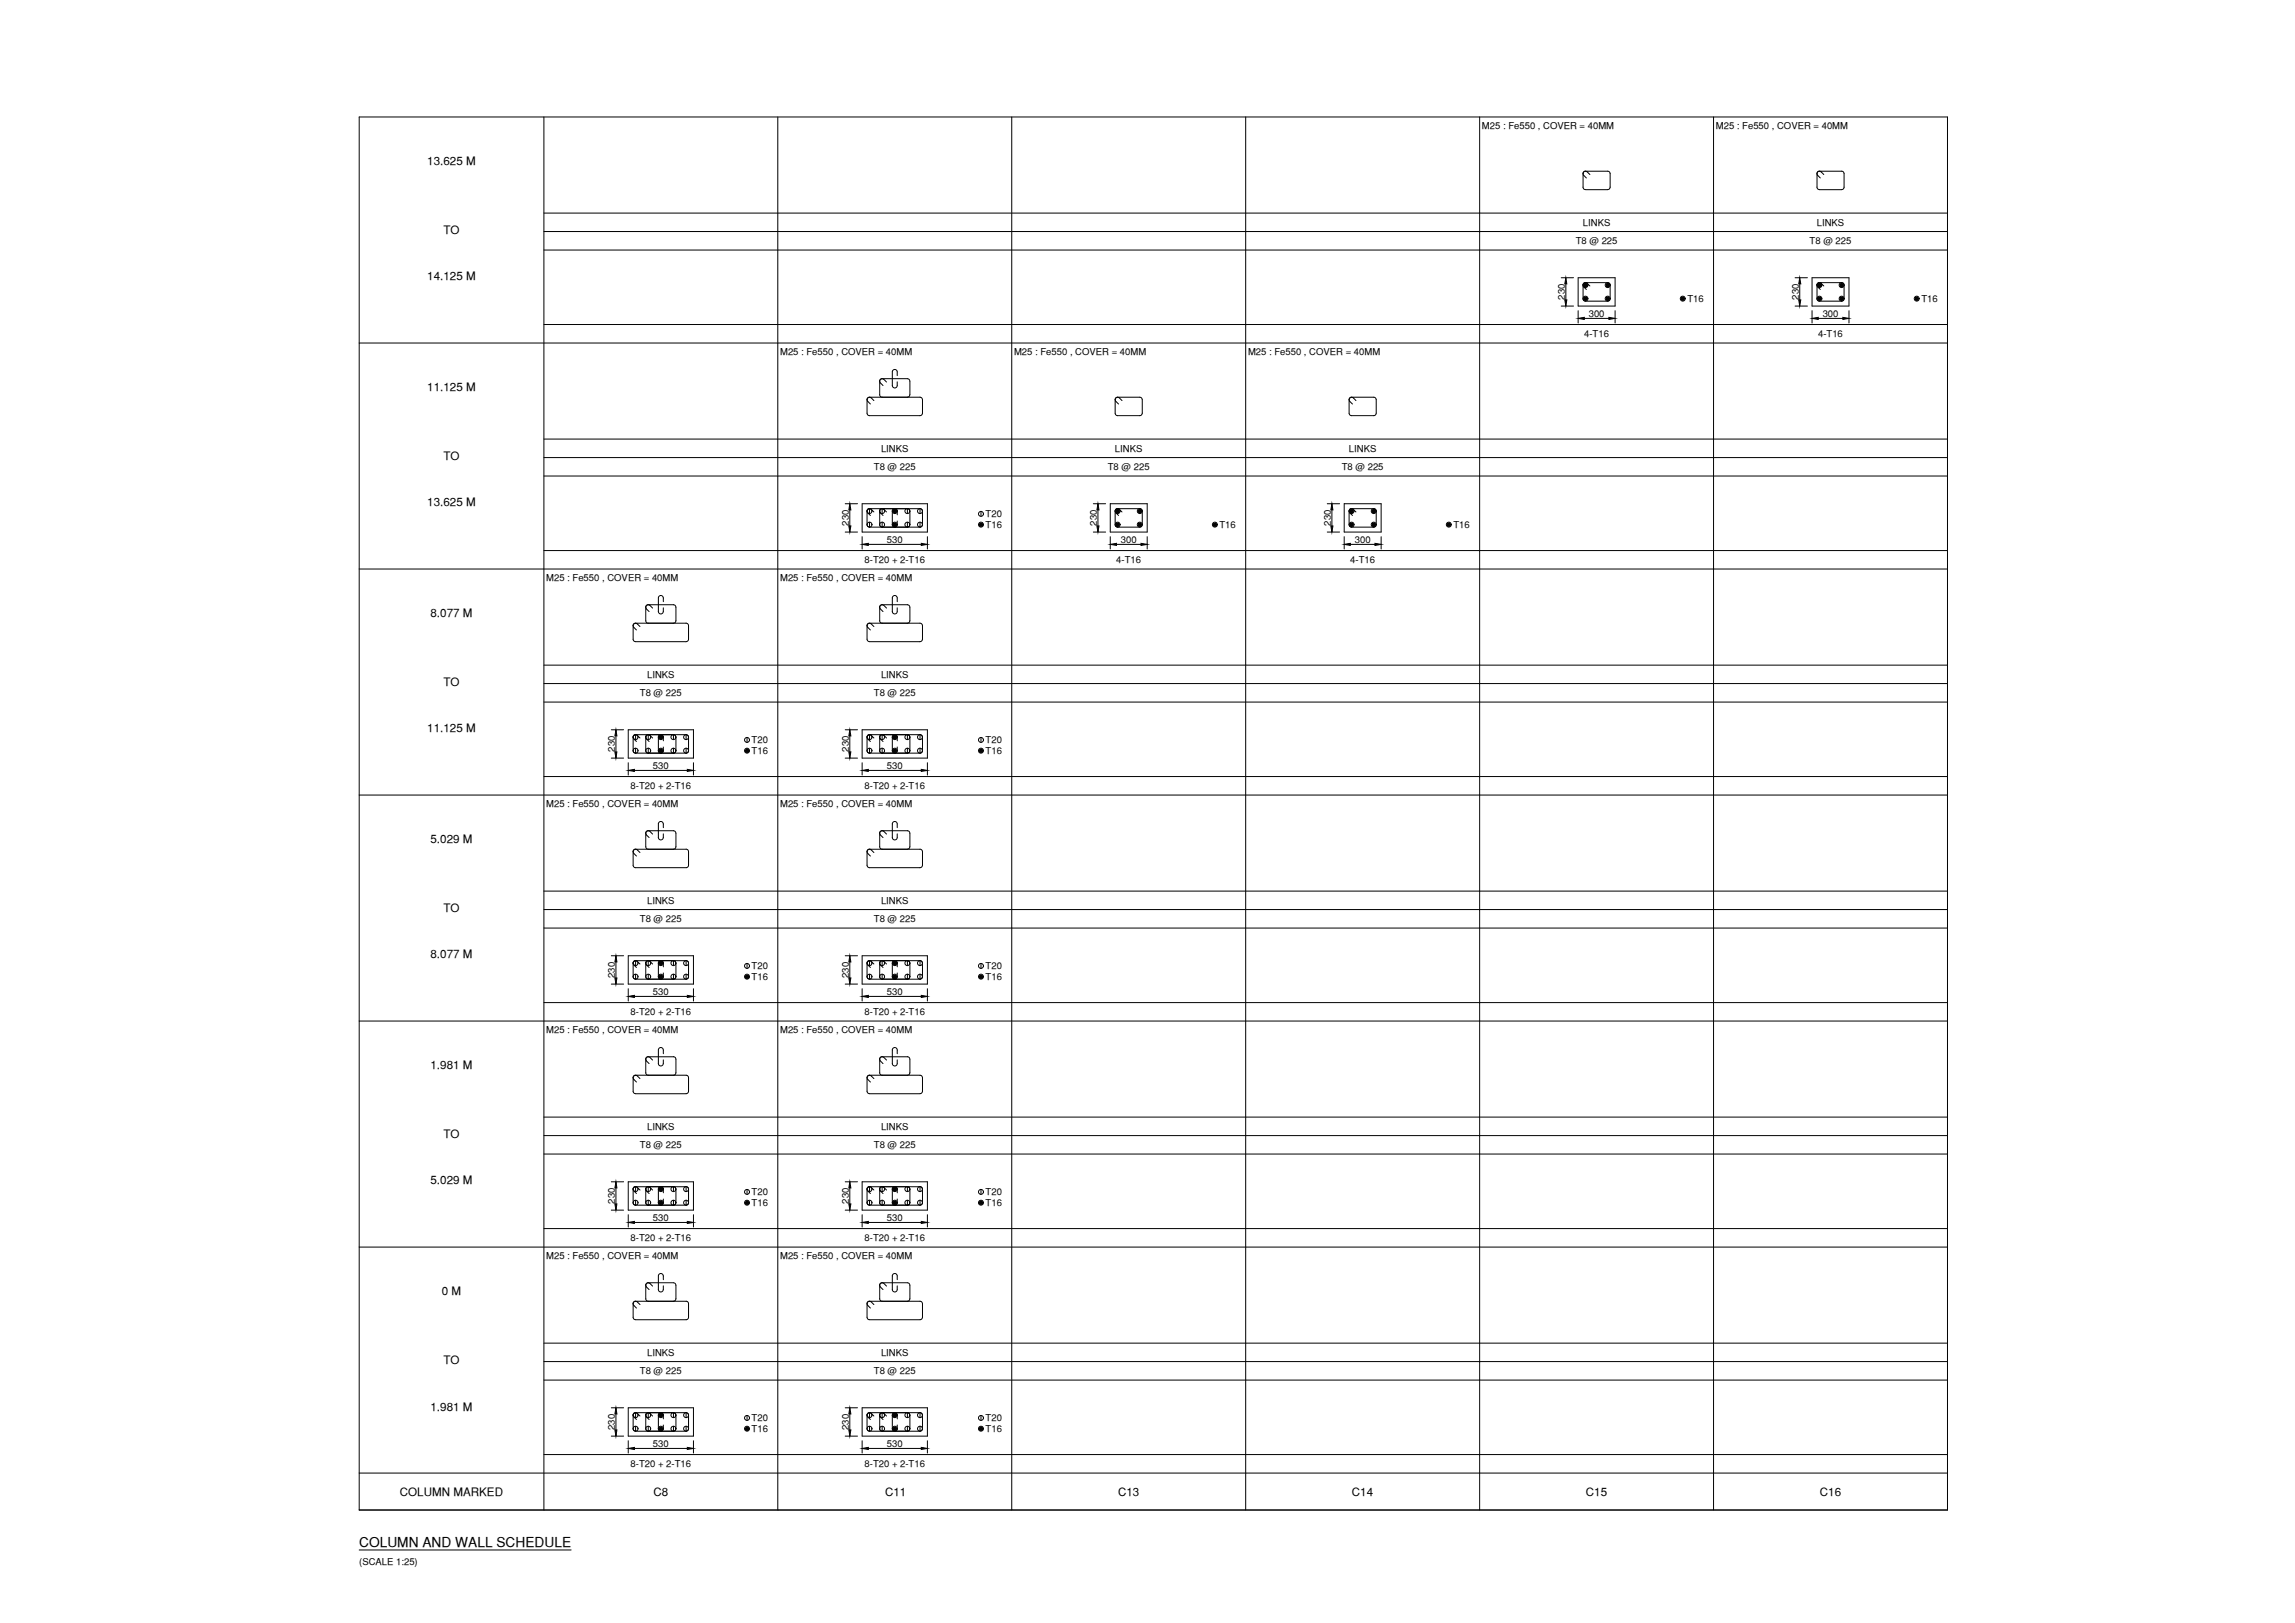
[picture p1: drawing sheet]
<svg xmlns="http://www.w3.org/2000/svg" width="420mm" height="297mm" viewBox="0 0 420 297" stroke-linecap="round" stroke-linejoin="round" font-family="sans-serif">
<defs><g id="words">
<text font-size="2.5" x="65.8" y="283.1">COLUMN AND WALL SCHEDULE</text>
<g font-size="2.1">
<text x="78.2" y="30.2">13.625 M</text>
<text x="81.2" y="42.9">TO</text>
<text x="78.2" y="51.3">14.125 M</text>
<text x="78.2" y="71.6">11.125 M</text>
<text x="81.2" y="84.2">TO</text>
<text x="78.2" y="92.7">13.625 M</text>
<text x="78.8" y="112.9">8.077 M</text>
<text x="81.2" y="125.6">TO</text>
<text x="78.2" y="134">11.125 M</text>
<text x="78.8" y="154.3">5.029 M</text>
<text x="81.2" y="167">TO</text>
<text x="78.8" y="175.4">8.077 M</text>
<text x="78.8" y="195.6">1.981 M</text>
<text x="81.2" y="208.3">TO</text>
<text x="78.8" y="216.8">5.029 M</text>
<text x="80.9" y="237">0 M</text>
<text x="81.2" y="249.7">TO</text>
<text x="78.8" y="258.1">1.981 M</text>
<text x="73.2" y="273.8">COLUMN MARKED</text>
<text x="119.6" y="273.9">C8</text>
<text x="162" y="273.9">C11</text>
<text x="204.7" y="273.9">C13</text>
<text x="247.5" y="273.9">C14</text>
<text x="290.3" y="273.9">C15</text>
<text x="333.2" y="273.9">C16</text>
</g>
<g font-size="1.7">
<text x="271.3" y="23.7">M25 : Fe550 , COVER = 40MM</text>
<text x="314.1" y="23.7">M25 : Fe550 , COVER = 40MM</text>
<text x="289.8" y="41.3">LINKS</text>
<text x="332.6" y="41.3">LINKS</text>
<text x="288.5" y="44.7">T8 @ 225</text>
<text x="331.3" y="44.7">T8 @ 225</text>
<text x="286.5" y="54.9" transform="rotate(-90 286.5 54.9)">230</text>
<text x="290.9" y="58.1">300</text>
<text x="308.9" y="55.3">T16</text>
<text x="329.3" y="54.9" transform="rotate(-90 329.3 54.9)">230</text>
<text x="333.7" y="58.1">300</text>
<text x="351.8" y="55.3">T16</text>
<text x="142.8" y="65">M25 : Fe550 , COVER = 40MM</text>
<text x="185.6" y="65">M25 : Fe550 , COVER = 40MM</text>
<text x="228.5" y="65">M25 : Fe550 , COVER = 40MM</text>
<text x="290" y="61.7">4-T16</text>
<text x="332.9" y="61.7">4-T16</text>
<text x="161.3" y="82.7">LINKS</text>
<text x="204.1" y="82.7">LINKS</text>
<text x="247" y="82.7">LINKS</text>
<text x="160" y="86.1">T8 @ 225</text>
<text x="202.8" y="86.1">T8 @ 225</text>
<text x="245.6" y="86.1">T8 @ 225</text>
<text x="180.4" y="94.7">T20</text>
<text x="155.4" y="96.2" transform="rotate(-90 155.4 96.2)">230</text>
<text x="162.4" y="99.5">530</text>
<text x="180.4" y="96.7">T16</text>
<text x="200.8" y="96.2" transform="rotate(-90 200.8 96.2)">230</text>
<text x="205.2" y="99.5">300</text>
<text x="223.3" y="96.7">T16</text>
<text x="243.7" y="96.2" transform="rotate(-90 243.7 96.2)">230</text>
<text x="248" y="99.5">300</text>
<text x="266.1" y="96.7">T16</text>
<text x="100" y="106.4">M25 : Fe550 , COVER = 40MM</text>
<text x="142.8" y="106.4">M25 : Fe550 , COVER = 40MM</text>
<text x="158.3" y="103.1">8-T20 + 2-T16</text>
<text x="204.4" y="103.1">4-T16</text>
<text x="247.2" y="103.1">4-T16</text>
<text x="118.5" y="124">LINKS</text>
<text x="161.3" y="124">LINKS</text>
<text x="117.2" y="127.4">T8 @ 225</text>
<text x="160" y="127.4">T8 @ 225</text>
<text x="112.6" y="137.6" transform="rotate(-90 112.6 137.6)">230</text>
<text x="137.6" y="136">T20</text>
<text x="155.4" y="137.6" transform="rotate(-90 155.4 137.6)">230</text>
<text x="180.4" y="136">T20</text>
<text x="119.5" y="140.8">530</text>
<text x="137.6" y="138">T16</text>
<text x="162.4" y="140.8">530</text>
<text x="180.4" y="138">T16</text>
<text x="100" y="147.8">M25 : Fe550 , COVER = 40MM</text>
<text x="115.5" y="144.5">8-T20 + 2-T16</text>
<text x="142.8" y="147.8">M25 : Fe550 , COVER = 40MM</text>
<text x="158.3" y="144.5">8-T20 + 2-T16</text>
<text x="118.5" y="165.4">LINKS</text>
<text x="161.3" y="165.4">LINKS</text>
<text x="117.2" y="168.8">T8 @ 225</text>
<text x="160" y="168.8">T8 @ 225</text>
<text x="112.6" y="179" transform="rotate(-90 112.6 179)">230</text>
<text x="137.6" y="179.4">T16</text>
<text x="137.6" y="177.4">T20</text>
<text x="155.4" y="179" transform="rotate(-90 155.4 179)">230</text>
<text x="180.4" y="179.4">T16</text>
<text x="180.4" y="177.4">T20</text>
<text x="115.5" y="185.8">8-T20 + 2-T16</text>
<text x="119.5" y="182.2">530</text>
<text x="158.3" y="185.8">8-T20 + 2-T16</text>
<text x="162.4" y="182.2">530</text>
<text x="100" y="189.1">M25 : Fe550 , COVER = 40MM</text>
<text x="142.8" y="189.1">M25 : Fe550 , COVER = 40MM</text>
<text x="118.5" y="206.8">LINKS</text>
<text x="161.3" y="206.8">LINKS</text>
<text x="117.2" y="210.2">T8 @ 225</text>
<text x="160" y="210.2">T8 @ 225</text>
<text x="112.6" y="220.3" transform="rotate(-90 112.6 220.3)">230</text>
<text x="137.6" y="220.8">T16</text>
<text x="137.6" y="218.8">T20</text>
<text x="155.4" y="220.3" transform="rotate(-90 155.4 220.3)">230</text>
<text x="180.4" y="220.8">T16</text>
<text x="180.4" y="218.8">T20</text>
<text x="115.5" y="227.2">8-T20 + 2-T16</text>
<text x="119.5" y="223.5">530</text>
<text x="158.3" y="227.2">8-T20 + 2-T16</text>
<text x="162.4" y="223.5">530</text>
<text x="100" y="230.5">M25 : Fe550 , COVER = 40MM</text>
<text x="142.8" y="230.5">M25 : Fe550 , COVER = 40MM</text>
<text x="117.2" y="251.5">T8 @ 225</text>
<text x="118.5" y="248.1">LINKS</text>
<text x="160" y="251.5">T8 @ 225</text>
<text x="161.3" y="248.1">LINKS</text>
<text x="112.6" y="261.7" transform="rotate(-90 112.6 261.7)">230</text>
<text x="137.6" y="262.1">T16</text>
<text x="137.6" y="260.1">T20</text>
<text x="155.4" y="261.7" transform="rotate(-90 155.4 261.7)">230</text>
<text x="180.4" y="262.1">T16</text>
<text x="180.4" y="260.1">T20</text>
<text x="115.5" y="268.5">8-T20 + 2-T16</text>
<text x="119.5" y="264.9">530</text>
<text x="158.3" y="268.5">8-T20 + 2-T16</text>
<text x="162.4" y="264.9">530</text>
<text x="65.8" y="286.5">(SCALE 1:25)</text>
</g>
</g></defs>
<!-- layer: Schedule Border -->
<path d="M65.8 21.4h290.7v255h-290.7zM99.6 21.4v255M65.8 62.8h290.7M65.8 104.1h290.7M65.8 145.5h290.7M65.8 186.9h290.7M65.8 228.2h290.7M65.8 269.6h290.7" fill="none" stroke="#000" stroke-width=".18"/>
<!-- layer: Schedule Line -->
<g fill="none" stroke="#000" stroke-width=".18">
<path d="M99.6 39h256.9M142.4 21.4v255M185.2 21.4v255M228.1 21.4v255M270.9 21.4v255M313.7 21.4v255M99.6 59.4h256.9M99.6 45.8h256.9M99.6 42.4h256.9M99.6 87.1h256.9M99.6 83.7h256.9M99.6 80.4h256.9"/>
<path d="M99.6 100.8h256.9M99.6 128.5h256.9M99.6 125.1h256.9M99.6 121.7h256.9M99.6 142.1h256.9M99.6 169.9h256.9M99.6 166.5h256.9M99.6 163.1h256.9M99.6 183.5h256.9M99.6 211.2h256.9M99.6 207.8h256.9M99.6 204.4h256.9"/>
<path d="M99.6 224.9h256.9M99.6 252.6h256.9M99.6 249.2h256.9M99.6 245.8h256.9M99.6 266.2h256.9"/>
</g>
<!-- layer: Labels -->
<path d="M65.8 283.7h38.8" fill="none" stroke="#000" stroke-width=".18"/>
<!-- layer: Concrete Line -->
<g fill="none" stroke="#000" stroke-width=".18">
<path d="M288.9 50.8h6.8v5.2h-6.8zM331.7 50.8h6.8v5.2h-6.8zM157.8 92.2h12v5.2h-12zM203.3 92.2h6.7v5.2h-6.7zM246.1 92.2h6.8v5.2h-6.8zM115 133.6h12v5.1h-12zM157.8 133.6h12v5.1h-12zM115 174.9h12v5.2h-12zM157.8 174.9h12v5.2h-12zM115 216.3h12v5.2h-12zM157.8 216.3h12v5.2h-12zM115 257.7h12v5.1h-12z"/>
<path d="M157.8 257.7h12v5.1h-12z"/>
</g>
<!-- layer: Dim -->
<g fill="none" stroke="#000" stroke-width=".18">
<path d="M285.8 56h2.3M285.8 50.8h2.3M286.7 52v2.9M288.9 56.9v2.2M290 58.3h4.6M295.7 56.9v2.2M328.6 56h2.3M328.6 50.8h2.3M329.5 52v2.9M331.7 56.9v2.2M332.9 58.3h4.5M338.5 56.9v2.2"/>
<path d="M154.7 97.4h2.3M154.7 92.2h2.3M155.6 93.3v3M157.8 98.2v2.3M159 99.6h9.7M169.8 98.2v2.3M200.2 97.4h2.2M200.2 92.2h2.2M201 93.3v3M203.3 98.2v2.3M204.4 99.6h4.5M210 98.2v2.3"/>
<path d="M243 97.4h2.2M243 92.2h2.2M243.8 93.3v3M246.1 98.2v2.3M247.2 99.6h4.5M252.9 98.2v2.3M111.9 138.7h2.3M111.9 133.6h2.3M112.8 134.7v2.9M115 139.6v2.2M127 139.6v2.2M154.7 138.7h2.3"/>
<path d="M154.7 133.6h2.3M155.6 134.7v2.9M157.8 139.6v2.2M169.8 139.6v2.2M116.1 141h9.7M159 141h9.7M111.9 174.9h2.3M112.8 176.1v2.9M154.7 174.9h2.3M155.6 176.1v2.9M111.9 180.1h2.3M115 181v2.2"/>
<path d="M116.1 182.4h9.7M127 181v2.2M154.7 180.1h2.3M157.8 181v2.2M159 182.4h9.7M169.8 181v2.2M111.9 216.3h2.3M112.8 217.4v2.9M154.7 216.3h2.3M155.6 217.4v2.9M111.9 221.5h2.3M115 222.3v2.3"/>
<path d="M116.1 223.7h9.7M127 222.3v2.3M154.7 221.5h2.3M157.8 222.3v2.3M159 223.7h9.7M169.8 222.3v2.3M111.9 257.7h2.3M112.8 258.8v2.9M154.7 257.7h2.3M155.6 258.8v2.9M111.9 262.8h2.3M115 263.7v2.2"/>
<path d="M116.1 265.1h9.7M127 263.7v2.2M154.7 262.8h2.3M157.8 263.7v2.2M159 265.1h9.7M169.8 263.7v2.2"/>
</g>
<g fill="#000" stroke="#000" stroke-width=".18">
<path d="M286.5 54.9h.3l-.1 1.1zM286.7 50.8l.1 1.2h-.3zM288.9 58.3l1.1-.2v.4zM294.6 58.1l1.1 .2-1.1 .2zM329.3 54.9h.4l-.2 1.1zM329.5 50.8l.2 1.2h-.4zM331.7 58.3l1.2-.2v.4zM337.4 58.1l1.1 .2-1.1 .2zM155.4 96.3h.4l-.2 1.1zM155.6 92.2l.2 1.1h-.4zM157.8 99.6l1.2-.2v.4zM168.7 99.4l1.1 .2-1.1 .2z"/>
<path d="M200.8 96.3h.4l-.2 1.1zM201 92.2l.2 1.1h-.4zM203.3 99.6l1.1-.2v.4zM208.9 99.4l1.1 .2-1.1 .2zM243.6 96.3h.4l-.2 1.1zM243.8 92.2l.2 1.1h-.4zM246.1 99.6l1.1-.2v.4zM251.7 99.4l1.2 .2-1.2 .2zM112.6 137.6h.3l-.1 1.1zM112.8 133.6l.1 1.1h-.3zM155.4 137.6h.4l-.2 1.1zM155.6 133.6l.2 1.1h-.4z"/>
<path d="M115 141l1.1-.2v.4zM125.8 140.8l1.2 .2-1.2 .2zM157.8 141l1.2-.2v.4zM168.7 140.8l1.1 .2-1.1 .2zM112.6 179h.3l-.1 1.1zM112.8 174.9l.1 1.2h-.3zM155.4 179h.4l-.2 1.1zM155.6 174.9l.2 1.2h-.4zM115 182.4l1.1-.2v.4zM125.8 182.2l1.2 .2-1.2 .2zM157.8 182.4l1.2-.2v.4zM168.7 182.2l1.1 .2-1.1 .2z"/>
<path d="M112.8 216.3l.1 1.1h-.3zM155.6 216.3l.2 1.1h-.4zM112.6 220.3h.3l-.1 1.2zM115 223.7l1.1-.2v.4zM125.8 223.5l1.2 .2-1.2 .2zM155.4 220.3h.4l-.2 1.2zM157.8 223.7l1.2-.2v.4zM168.7 223.5l1.1 .2-1.1 .2zM112.8 257.7l.1 1.1h-.3zM155.6 257.7l.2 1.1h-.4zM112.6 261.7h.3l-.1 1.1zM115 265.1l1.1-.2v.4z"/>
<path d="M125.8 264.9l1.2 .2-1.2 .2zM155.4 261.7h.4l-.2 1.1zM157.8 265.1l1.2-.2v.4zM168.7 264.9l1.1 .2-1.1 .2z"/>
</g>
<!-- layer: Reinforcement -->
<g fill="none" stroke="#000" stroke-width=".18">
<path d="M159.2 93.1v.9M159.2 95.6v.9M161.5 93.1v.9M161.5 95.6v.9M166.1 93.1v.9M166.1 95.6v.9M168.4 93.1v.9M168.4 95.6v.9M179.6 93.6v.9M116.4 134.5v.9M116.4 136.9v.9M118.7 134.5v.9"/>
<path d="M118.7 136.9v.9M123.3 134.5v.9M123.3 136.9v.9M125.6 134.5v.9M125.6 136.9v.9M136.8 135v.9M159.2 134.5v.9M159.2 136.9v.9M161.5 134.5v.9M161.5 136.9v.9M166.1 134.5v.9M166.1 136.9v.9"/>
<path d="M168.4 134.5v.9M168.4 136.9v.9M179.6 135v.9M116.4 175.8v.9M116.4 178.3v.9M118.7 175.8v.9M118.7 178.3v.9M123.3 175.8v.9M123.3 178.3v.9M125.6 175.8v.9M125.6 178.3v.9M136.8 176.3v.9"/>
<path d="M159.2 175.8v.9M159.2 178.3v.9M161.5 175.8v.9M161.5 178.3v.9M166.1 175.8v.9M166.1 178.3v.9M168.4 175.8v.9M168.4 178.3v.9M179.6 176.3v.9M116.4 217.2v.9M116.4 219.7v.9M118.7 217.2v.9"/>
<path d="M118.7 219.7v.9M123.3 217.2v.9M123.3 219.7v.9M125.6 217.2v.9M125.6 219.7v.9M136.8 217.7v.9M159.2 217.2v.9M159.2 219.7v.9M161.5 217.2v.9M161.5 219.7v.9M166.1 217.2v.9M166.1 219.7v.9"/>
<path d="M168.4 217.2v.9M168.4 219.7v.9M179.6 217.7v.9M116.4 258.6v.9M118.7 258.6v.9M123.3 258.6v.9M125.6 258.6v.9M136.8 259.1v.9M159.2 258.6v.9M161.5 258.6v.9M166.1 258.6v.9M168.4 258.6v.9"/>
<path d="M179.6 259.1v.9M116.4 261v.9M118.7 261v.9M123.3 261v.9M125.6 261v.9M159.2 261v.9M161.5 261v.9M166.1 261v.9M168.4 261v.9"/>
<circle cx="290.3" cy="52.2" r=".45"/>
<circle cx="290.3" cy="54.7" r=".45"/>
<circle cx="294.3" cy="54.7" r=".45"/>
<circle cx="294.3" cy="52.2" r=".45"/>
<circle cx="308.1" cy="54.7" r=".45"/>
<circle cx="333.1" cy="52.2" r=".45"/>
<circle cx="333.1" cy="54.7" r=".45"/>
<circle cx="337.2" cy="54.7" r=".45"/>
<circle cx="337.2" cy="52.2" r=".45"/>
<circle cx="350.9" cy="54.7" r=".45"/>
<circle cx="159.2" cy="93.5" r=".45"/>
<circle cx="159.2" cy="96" r=".45"/>
<circle cx="161.5" cy="96" r=".45"/>
<circle cx="161.5" cy="93.5" r=".45"/>
<circle cx="163.8" cy="96" r=".45"/>
<circle cx="163.8" cy="93.5" r=".45"/>
<circle cx="166.1" cy="96" r=".45"/>
<circle cx="166.1" cy="93.5" r=".45"/>
<circle cx="168.4" cy="96" r=".45"/>
<circle cx="168.4" cy="93.5" r=".45"/>
<circle cx="179.6" cy="96" r=".45"/>
<circle cx="179.6" cy="94" r=".45"/>
<circle cx="204.6" cy="93.5" r=".45"/>
<circle cx="204.6" cy="96" r=".45"/>
<circle cx="208.7" cy="93.5" r=".45"/>
<circle cx="208.7" cy="96" r=".45"/>
<circle cx="222.4" cy="96" r=".45"/>
<circle cx="247.4" cy="93.5" r=".45"/>
<circle cx="247.4" cy="96" r=".45"/>
<circle cx="251.5" cy="96" r=".45"/>
<circle cx="251.5" cy="93.5" r=".45"/>
<circle cx="265.2" cy="96" r=".45"/>
<circle cx="116.4" cy="137.4" r=".45"/>
<circle cx="116.4" cy="134.9" r=".45"/>
<circle cx="118.7" cy="137.4" r=".45"/>
<circle cx="118.7" cy="134.9" r=".45"/>
<circle cx="121" cy="137.4" r=".45"/>
<circle cx="121" cy="134.9" r=".45"/>
<circle cx="123.3" cy="134.9" r=".45"/>
<circle cx="123.3" cy="137.4" r=".45"/>
<circle cx="125.6" cy="137.4" r=".45"/>
<circle cx="125.6" cy="134.9" r=".45"/>
<circle cx="136.8" cy="137.4" r=".45"/>
<circle cx="136.8" cy="135.4" r=".45"/>
<circle cx="159.2" cy="137.4" r=".45"/>
<circle cx="159.2" cy="134.9" r=".45"/>
<circle cx="161.5" cy="137.4" r=".45"/>
<circle cx="161.5" cy="134.9" r=".45"/>
<circle cx="163.8" cy="134.9" r=".45"/>
<circle cx="163.8" cy="137.4" r=".45"/>
<circle cx="166.1" cy="134.9" r=".45"/>
<circle cx="166.1" cy="137.4" r=".45"/>
<circle cx="168.4" cy="134.9" r=".45"/>
<circle cx="168.4" cy="137.4" r=".45"/>
<circle cx="179.6" cy="135.4" r=".45"/>
<circle cx="179.6" cy="137.4" r=".45"/>
<circle cx="116.4" cy="178.7" r=".45"/>
<circle cx="116.4" cy="176.3" r=".45"/>
<circle cx="118.7" cy="176.3" r=".45"/>
<circle cx="118.7" cy="178.7" r=".45"/>
<circle cx="121" cy="176.3" r=".45"/>
<circle cx="121" cy="178.7" r=".45"/>
<circle cx="123.3" cy="176.3" r=".45"/>
<circle cx="123.3" cy="178.7" r=".45"/>
<circle cx="125.6" cy="176.3" r=".45"/>
<circle cx="125.6" cy="178.7" r=".45"/>
<circle cx="136.8" cy="176.8" r=".45"/>
<circle cx="136.8" cy="178.7" r=".45"/>
<circle cx="159.2" cy="176.3" r=".45"/>
<circle cx="159.2" cy="178.7" r=".45"/>
<circle cx="161.5" cy="176.3" r=".45"/>
<circle cx="161.5" cy="178.7" r=".45"/>
<circle cx="163.8" cy="176.3" r=".45"/>
<circle cx="163.8" cy="178.7" r=".45"/>
<circle cx="166.1" cy="178.7" r=".45"/>
<circle cx="166.1" cy="176.3" r=".45"/>
<circle cx="168.4" cy="176.3" r=".45"/>
<circle cx="168.4" cy="178.7" r=".45"/>
<circle cx="179.6" cy="178.7" r=".45"/>
<circle cx="179.6" cy="176.8" r=".45"/>
<circle cx="116.4" cy="217.6" r=".45"/>
<circle cx="118.7" cy="217.6" r=".45"/>
<circle cx="121" cy="217.6" r=".45"/>
<circle cx="123.3" cy="217.6" r=".45"/>
<circle cx="125.6" cy="217.6" r=".45"/>
<circle cx="136.8" cy="218.1" r=".45"/>
<circle cx="159.2" cy="217.6" r=".45"/>
<circle cx="161.5" cy="217.6" r=".45"/>
<circle cx="163.8" cy="217.6" r=".45"/>
<circle cx="166.1" cy="217.6" r=".45"/>
<circle cx="168.4" cy="217.6" r=".45"/>
<circle cx="179.6" cy="218.1" r=".45"/>
<circle cx="116.4" cy="220.1" r=".45"/>
<circle cx="118.7" cy="220.1" r=".45"/>
<circle cx="121" cy="220.1" r=".45"/>
<circle cx="123.3" cy="220.1" r=".45"/>
<circle cx="125.6" cy="220.1" r=".45"/>
<circle cx="136.8" cy="220.1" r=".45"/>
<circle cx="159.2" cy="220.1" r=".45"/>
<circle cx="161.5" cy="220.1" r=".45"/>
<circle cx="163.8" cy="220.1" r=".45"/>
<circle cx="166.1" cy="220.1" r=".45"/>
<circle cx="168.4" cy="220.1" r=".45"/>
<circle cx="179.6" cy="220.1" r=".45"/>
<circle cx="116.4" cy="259" r=".45"/>
<circle cx="118.7" cy="259" r=".45"/>
<circle cx="121" cy="259" r=".45"/>
<circle cx="123.3" cy="259" r=".45"/>
<circle cx="125.6" cy="259" r=".45"/>
<circle cx="136.8" cy="259.5" r=".45"/>
<circle cx="159.2" cy="259" r=".45"/>
<circle cx="161.5" cy="259" r=".45"/>
<circle cx="163.8" cy="259" r=".45"/>
<circle cx="166.1" cy="259" r=".45"/>
<circle cx="168.4" cy="259" r=".45"/>
<circle cx="179.6" cy="259.5" r=".45"/>
<circle cx="116.4" cy="261.5" r=".45"/>
<circle cx="118.7" cy="261.5" r=".45"/>
<circle cx="121" cy="261.5" r=".45"/>
<circle cx="123.3" cy="261.5" r=".45"/>
<circle cx="125.6" cy="261.5" r=".45"/>
<circle cx="136.8" cy="261.5" r=".45"/>
<circle cx="159.2" cy="261.5" r=".45"/>
<circle cx="161.5" cy="261.5" r=".45"/>
<circle cx="163.8" cy="261.5" r=".45"/>
<circle cx="166.1" cy="261.5" r=".45"/>
<circle cx="168.4" cy="261.5" r=".45"/>
<circle cx="179.6" cy="261.5" r=".45"/>
</g>
<g fill="#000" stroke="#000" stroke-width=".18">
<path d="M290.3 52.2h.2zM290.3 54.7h.2zM294.3 52.2h.3zM294.3 54.7h.3zM308.1 54.7h.2zM333.1 52.2l.2 .1zM333.1 54.7h.2zM337.2 52.2h.2zM337.2 54.7h.2zM350.9 54.7h.2zM163.8 93.5h.2zM163.8 96h.2v.1z"/>
<path d="M179.6 96h.2v.1zM204.6 93.5h.2zM204.6 96h.2v.1zM208.7 93.5l.2 .1zM208.7 96l.2 .1zM222.4 96h.2v.1zM247.4 93.5h.3zM247.4 96h.3l-.1 .1zM251.5 93.5l.2 .1zM251.5 96l.2 .1zM265.2 96l.3 .1zM121 134.9l.2 .1z"/>
<path d="M121 137.4l.2 .1zM136.8 137.4l.2 .1zM163.8 134.9h.2zM163.8 137.4h.2zM179.6 137.4h.2zM121 176.3l.2 .1zM121 178.8h.2zM136.8 178.8h.2zM163.8 176.3h.2zM163.8 178.8h.2zM179.6 178.8h.2zM121 217.6l.2 .1z"/>
<path d="M163.8 217.6h.2v.1zM121 220.1l.2 .1zM136.8 220.1l.2 .1zM163.8 220.1h.2zM179.6 220.1h.2zM121 259l.2 .1zM163.8 259h.2zM121 261.5l.2 .1zM136.8 261.5l.2 .1zM163.8 261.5h.2zM179.6 261.5h.2z"/>
<path d="M290.1 52.3l.2-.1zM290.1 52.3l.2-.1zM290.3 52.2v.2z"/>
<path d="M290.1 54.7h.2zM290.1 54.8l.2-.1zM290.3 54.7l-.1 .2z"/>
<path d="M290.1 52l.2 .2zM290.1 52.1l.2 .1zM290 52.2h.3z"/>
<path d="M290.1 54.5l.2 .2zM290.1 54.6l.2 .1zM290 54.7h.3z"/>
<path d="M290.3 52.2v.2h.1zM290.3 52.2l.1 .1zM290.3 52.2l.2 .1z"/>
<path d="M290.3 54.7l.1 .2zM290.3 54.7l.1 .2zM290.3 54.7h.2z"/>
<path d="M290.3 52v.2l.1-.2zM290.2 52l.1 .2zM290.1 52l.2 .2z"/>
<path d="M290.3 54.4v.3l.1-.2zM290.2 54.5l.1 .2zM290.1 54.5l.2 .2z"/>
<path d="M290.3 52.2h.2zM290.3 52.2l.2-.1zM290.4 52l-.1 .2z"/>
<path d="M290.3 54.7h.2zM290.3 54.7l.2-.1zM290.4 54.5l-.1 .2z"/>
<path d="M294.1 52.3l.2-.1zM294.2 52.3l.1-.1zM294.3 52.2v.2z"/>
<path d="M294.1 54.7h.2zM294.2 54.8l.1-.1zM294.3 54.7l-.1 .2z"/>
<path d="M294.2 52l.1 .2zM294.1 52.1l.2 .1zM294.1 52.2h.2z"/>
<path d="M294.2 54.5l.1 .2zM294.1 54.6l.2 .1zM294.1 54.7h.2z"/>
<path d="M294.3 52.2v.2zM294.3 52.2l.2 .1zM294.3 52.2l.2 .1z"/>
<path d="M294.3 54.7l.1 .2zM294.3 54.7l.1 .2zM294.3 54.7l.2 .1z"/>
<path d="M294.3 52v.2zM294.2 52l.1 .2zM294.2 52l.1 .2z"/>
<path d="M294.3 54.4v.3zM294.2 54.5l.1 .2zM294.2 54.5l.1 .2z"/>
<path d="M294.3 52.2h.3zM294.3 52.2l.2-.2zM294.4 52l-.1 .2z"/>
<path d="M294.3 54.7h.3zM294.3 54.7l.2-.2zM294.4 54.5l-.1 .2z"/>
<path d="M307.9 54.7h.2zM307.9 54.8l.2-.1zM308.1 54.7l-.1 .2z"/>
<path d="M307.9 54.5l.2 .2zM307.9 54.6l.2 .1zM307.9 54.7h.2z"/>
<path d="M308.1 54.7l.1 .2zM308.1 54.7l.1 .2zM308.1 54.7h.2z"/>
<path d="M308.1 54.4v.3zM308 54.5l.1 .2zM307.9 54.5l.2 .2z"/>
<path d="M308.1 54.7l.2-.1zM308.1 54.7l.2-.1zM308.2 54.5l-.1 .2z"/>
<path d="M332.9 52.3l.2-.1zM332.9 52.3l.2-.1zM333.1 52.2v.2z"/>
<path d="M332.9 54.7h.2zM332.9 54.8l.2-.1zM333.1 54.7l-.1 .2z"/>
<path d="M332.9 52l.2 .2zM332.9 52.1l.2 .1zM332.9 52.2h.2z"/>
<path d="M332.9 54.5l.2 .2zM332.9 54.6l.2 .1zM332.9 54.7h.2z"/>
<path d="M333.1 52.2v.2zM333.1 52.2l.2 .1zM333.1 52.2l.2 .1z"/>
<path d="M333.1 54.7l.1 .2zM333.1 54.7l.1 .2zM333.1 54.7h.2z"/>
<path d="M333.1 52v.2zM333 52l.1 .2zM332.9 52l.2 .2z"/>
<path d="M333.1 54.4v.3zM333 54.5l.1 .2zM332.9 54.5l.2 .2z"/>
<path d="M333.1 52.2l.2-.1zM333.1 52.2l.2-.1zM333.2 52l-.1 .2z"/>
<path d="M333.1 54.7l.2-.1zM333.1 54.7l.2-.1zM333.2 54.5l-.1 .2z"/>
<path d="M336.9 52.3l.3-.1zM337 52.3l.2-.1zM337.2 52.2l-.1 .2h.1z"/>
<path d="M336.9 54.7h.3zM337 54.8l.2-.1zM337.2 54.7l-.1 .2z"/>
<path d="M337 52l.2 .2zM336.9 52.1l.3 .1zM336.9 52.2h.3z"/>
<path d="M337 54.5l.2 .2zM336.9 54.6l.3 .1zM336.9 54.7h.3z"/>
<path d="M337.2 52.2v.2zM337.2 52.2l.1 .1zM337.2 52.2l.1 .1z"/>
<path d="M337.2 54.7v.2zM337.2 54.7v.2zM337.2 54.7l.1 .1z"/>
<path d="M337.2 52v.2zM337.1 52h.1v.2zM337 52l.2 .2z"/>
<path d="M337.2 54.4v.3zM337.1 54.5l.1 .2zM337 54.5l.2 .2z"/>
<path d="M337.2 52.2h.2zM337.2 52.2l.1-.2zM337.2 52v.2z"/>
<path d="M337.2 54.7h.2zM337.2 54.7l.1-.2zM337.2 54.5v.2z"/>
<path d="M350.7 54.7h.2zM350.7 54.8l.2-.1zM350.9 54.7l-.1 .2z"/>
<path d="M350.7 54.5l.2 .2zM350.7 54.6l.2 .1zM350.7 54.7h.2z"/>
<path d="M350.9 54.7l.1 .2zM350.9 54.7l.1 .2zM350.9 54.7l.2 .1z"/>
<path d="M350.9 54.4v.3zM350.8 54.5l.1 .2zM350.7 54.5l.2 .2z"/>
<path d="M350.9 54.7h.2zM350.9 54.7l.2-.2zM351 54.5l-.1 .2z"/>
<path d="M163.6 93.6l.2-.1zM163.7 93.7l.1-.2zM163.8 93.5l-.1 .3z"/>
<path d="M163.6 96.1l.2-.1zM163.8 96l-.1 .2zM163.8 96v.3z"/>
<path d="M163.7 93.4l.1 .1zM163.6 93.5h.2zM163.6 93.5h.2z"/>
<path d="M163.7 95.9l.1 .1zM163.6 95.9l.2 .1zM163.6 96v.1l.2-.1z"/>
<path d="M163.8 93.5l.1 .3zM163.8 93.5l.1 .3zM163.8 93.5l.2 .2z"/>
<path d="M163.8 96v.3zM163.8 96l.2 .2zM163.8 96l.2 .2z"/>
<path d="M163.8 93.3v.2zM163.7 93.3l.1 .2zM163.7 93.4l.1 .1z"/>
<path d="M163.8 95.8v.2zM163.7 95.8l.1 .2zM163.7 95.9l.1 .1z"/>
<path d="M163.8 93.5h.2zM163.8 93.5l.2-.1zM163.9 93.3l-.1 .2z"/>
<path d="M163.8 96h.2zM163.8 96l.2-.1zM163.9 95.8l-.1 .2z"/>
<path d="M179.4 96.1l.2-.1zM179.6 96l-.1 .2zM179.6 96l-.1 .2 .1 .1z"/>
<path d="M179.4 95.9l.2 .1zM179.4 95.9l.2 .1zM179.4 96v.1l.2-.1z"/>
<path d="M179.6 96v.3zM179.6 96l.2 .2zM179.6 96l.2 .2z"/>
<path d="M179.6 95.8v.2zM179.5 95.8h.1v.2zM179.4 95.9l.2 .1z"/>
<path d="M179.6 96h.2zM179.6 96l.2-.1zM179.7 95.8l-.1 .2z"/>
<path d="M204.4 93.6l.2-.1zM204.5 93.7l.1-.2zM204.6 93.5l-.1 .3z"/>
<path d="M204.4 96.1l.2-.1zM204.6 96l-.1 .2zM204.6 96v.3z"/>
<path d="M204.5 93.4l.1 .1zM204.4 93.5h.2zM204.4 93.5h.2z"/>
<path d="M204.5 95.9l.1 .1zM204.4 95.9l.2 .1zM204.4 96v.1l.2-.1z"/>
<path d="M204.6 93.5l.1 .3zM204.6 93.5l.1 .3zM204.6 93.5l.2 .2z"/>
<path d="M204.6 96v.3zM204.6 96l.2 .2zM204.6 96l.2 .2z"/>
<path d="M204.6 93.3v.2zM204.5 93.3l.1 .2zM204.5 93.4l.1 .1z"/>
<path d="M204.6 95.8v.2zM204.5 95.8l.1 .2zM204.5 95.9l.1 .1z"/>
<path d="M204.6 93.5h.2zM204.6 93.5l.2-.1zM204.7 93.3l-.1 .2z"/>
<path d="M204.6 96h.2zM204.6 96l.2-.1zM204.7 95.8l-.1 .2z"/>
<path d="M208.5 93.6l.2-.1zM208.5 93.7l.2-.2zM208.7 93.5l-.1 .3z"/>
<path d="M208.5 96.1l.2-.1zM208.7 96l-.2 .2zM208.7 96v.3z"/>
<path d="M208.5 93.4l.2 .1zM208.5 93.5h.2zM208.4 93.5h.3z"/>
<path d="M208.5 95.9l.2 .1zM208.5 95.9l.2 .1zM208.4 96l.1 .1 .2-.1z"/>
<path d="M208.7 93.5l.1 .3zM208.7 93.5l.1 .3zM208.7 93.5l.2 .1z"/>
<path d="M208.7 96v.3zM208.7 96l.1 .2zM208.7 96l.2 .1z"/>
<path d="M208.7 93.3v.2zM208.6 93.3l.1 .2zM208.5 93.4l.2 .1z"/>
<path d="M208.7 95.8v.2zM208.6 95.8l.1 .2zM208.5 95.9l.2 .1z"/>
<path d="M208.7 93.5h.2zM208.7 93.5h.2zM208.8 93.3l-.1 .2z"/>
<path d="M208.7 96l.2-.1zM208.7 96l.2-.1zM208.8 95.8l-.1 .2z"/>
<path d="M222.2 96.1l.2-.1zM222.4 96l-.1 .2zM222.4 96v.3z"/>
<path d="M222.3 95.9l.1 .1zM222.2 95.9l.2 .1zM222.2 96v.1l.2-.1z"/>
<path d="M222.4 96v.3l.1-.1zM222.4 96l.1 .2zM222.4 96l.2 .2z"/>
<path d="M222.4 95.8v.2l.1-.2zM222.3 95.8l.1 .2zM222.3 95.9l.1 .1z"/>
<path d="M222.4 96h.2zM222.4 96l.2-.1zM222.5 95.8l-.1 .2z"/>
<path d="M247.2 93.6l.2-.1zM247.3 93.7l.1-.2zM247.4 93.5v.3z"/>
<path d="M247.2 96.1l.2-.1zM247.4 96v.2zM247.4 96v.2v.1z"/>
<path d="M247.3 93.4l.1 .1zM247.2 93.5h.2zM247.2 93.5h.2z"/>
<path d="M247.3 95.9l.1 .1zM247.2 95.9l.2 .1zM247.2 96v.1l.2-.1z"/>
<path d="M247.4 93.5l.1 .3zM247.4 93.5l.1 .3zM247.4 93.5l.2 .2z"/>
<path d="M247.4 96v.3zM247.4 96l.2 .2zM247.4 96l.2 .2z"/>
<path d="M247.4 93.3v.2zM247.4 93.3v.2zM247.3 93.4l.1 .1z"/>
<path d="M247.4 95.8v.2zM247.4 95.8v.2zM247.3 95.9l.1 .1z"/>
<path d="M247.4 93.5h.3zM247.4 93.5l.2-.1zM247.5 93.3l-.1 .2z"/>
<path d="M247.4 96h.3zM247.4 96l.2-.1zM247.5 95.8l-.1 .2z"/>
<path d="M251.3 93.6l.2-.1zM251.3 93.7l.2-.2zM251.5 93.5l-.1 .3z"/>
<path d="M251.3 96.1l.2-.1zM251.5 96l-.2 .2zM251.5 96v.3z"/>
<path d="M251.3 93.4l.2 .1zM251.3 93.5h.2zM251.3 93.5h.2z"/>
<path d="M251.3 95.9l.2 .1zM251.3 95.9l.2 .1zM251.3 96v.1l.2-.1z"/>
<path d="M251.5 93.5l.1 .3zM251.5 93.5l.1 .3zM251.5 93.5l.2 .1z"/>
<path d="M251.5 96v.3zM251.5 96l.2 .2zM251.5 96l.2 .2z"/>
<path d="M251.5 93.3v.2zM251.4 93.3l.1 .2zM251.3 93.4l.2 .1z"/>
<path d="M251.5 95.8v.2zM251.4 95.8l.1 .2zM251.3 95.9l.2 .1z"/>
<path d="M251.5 93.5h.2zM251.5 93.5h.2zM251.6 93.3l-.1 .2z"/>
<path d="M251.5 96l.2-.1zM251.5 96l.2-.1zM251.6 95.8l-.1 .2z"/>
<path d="M265 96.1l.2-.1zM265.2 96l-.1 .2zM265.2 96v.3z"/>
<path d="M265.1 95.9l.1 .1zM265 95.9l.2 .1zM265 96v.1l.2-.1z"/>
<path d="M265.2 96v.3zM265.2 96l.2 .2zM265.2 96l.3 .1z"/>
<path d="M265.2 95.8v.2zM265.2 95.8v.2zM265.1 95.9l.1 .1z"/>
<path d="M265.2 96l.3-.1zM265.2 96l.3-.1zM265.3 95.8l-.1 .2z"/>
<path d="M120.8 135l.2-.1zM120.8 135.1l.2-.2zM121 134.9v.2z"/>
<path d="M120.8 137.5l.2-.1zM120.8 137.6l.2-.2zM121 137.4l-.1 .2z"/>
<path d="M120.8 134.8l.2 .1zM120.8 134.8l.2 .1zM120.8 134.9h.2z"/>
<path d="M120.8 137.2l.2 .2zM120.8 137.3l.2 .1zM120.8 137.4h.2z"/>
<path d="M121 134.9v.2zM121 134.9l.1 .2zM121 134.9l.2 .1z"/>
<path d="M121 137.4l.1 .2zM121 137.4l.1 .2zM121 137.4l.2 .1z"/>
<path d="M121 134.7v.2zM120.9 134.7l.1 .2zM120.8 134.8l.2 .1z"/>
<path d="M121 137.2v.2zM120.9 137.2l.1 .2zM120.8 137.2l.2 .2z"/>
<path d="M121 134.9l.2-.1zM121 134.9l.2-.1zM121.1 134.7l-.1 .2z"/>
<path d="M121 137.4l.2-.1zM121 137.4l.2-.1zM121.1 137.2l-.1 .2z"/>
<path d="M136.6 137.5l.2-.1zM136.6 137.6l.2-.2zM136.8 137.4l-.1 .2z"/>
<path d="M136.6 137.2l.2 .2zM136.6 137.3l.2 .1zM136.5 137.4h.3z"/>
<path d="M136.8 137.4v.2zM136.8 137.4v.2zM136.8 137.4l.2 .1z"/>
<path d="M136.8 137.2v.2zM136.7 137.2l.1 .2zM136.6 137.2l.2 .2z"/>
<path d="M136.8 137.4l.2-.1zM136.8 137.4l.2-.1zM136.8 137.2v.2z"/>
<path d="M163.6 135l.2-.1zM163.7 135.1l.1-.2zM163.8 134.9v.2z"/>
<path d="M163.6 137.5l.2-.1zM163.7 137.6l.1-.2zM163.8 137.4l-.1 .2z"/>
<path d="M163.7 134.8l.1 .1zM163.6 134.8l.2 .1h-.2zM163.6 134.9h.2z"/>
<path d="M163.7 137.2l.1 .2zM163.6 137.3l.2 .1zM163.6 137.4h.2z"/>
<path d="M163.8 134.9v.2zM163.8 134.9l.2 .2zM163.8 134.9l.2 .2z"/>
<path d="M163.8 137.4l.1 .2zM163.8 137.4l.1 .2zM163.8 137.4l.2 .2z"/>
<path d="M163.8 134.7v.2zM163.7 134.7l.1 .2zM163.7 134.8l.1 .1z"/>
<path d="M163.8 137.2v.2zM163.7 137.2l.1 .2zM163.7 137.2l.1 .2z"/>
<path d="M163.8 134.9h.2v-.1zM163.8 134.9l.2-.1zM163.9 134.7l-.1 .2z"/>
<path d="M163.8 137.4h.2zM163.8 137.4l.2-.2zM163.9 137.2l-.1 .2z"/>
<path d="M179.4 137.5l.2-.1zM179.4 137.6l.2-.2zM179.6 137.4l-.1 .2z"/>
<path d="M179.4 137.2l.2 .2zM179.4 137.3l.2 .1zM179.4 137.4h.2z"/>
<path d="M179.6 137.4l.1 .2zM179.6 137.4l.1 .2zM179.6 137.4l.2 .2z"/>
<path d="M179.6 137.2v.2zM179.5 137.2l.1 .2zM179.4 137.2l.2 .2z"/>
<path d="M179.6 137.4h.2zM179.6 137.4l.2-.2zM179.7 137.2l-.1 .2z"/>
<path d="M120.8 176.4l.2-.1zM120.8 176.4l.2-.1zM121 176.3l-.1 .2z"/>
<path d="M120.8 178.8h.2zM120.8 178.9l.2-.1zM121 178.8v.2z"/>
<path d="M120.8 176.1l.2 .2zM120.8 176.2l.2 .1zM120.8 176.3h.2z"/>
<path d="M120.8 178.6l.2 .2zM120.8 178.7l.2 .1zM120.8 178.8h.2z"/>
<path d="M121 176.3l.1 .2zM121 176.3l.1 .2zM121 176.3l.2 .1z"/>
<path d="M121 178.8v.2zM121 178.8l.1 .2zM121 178.8h.2z"/>
<path d="M121 176.1v.2zM120.9 176.1l.1 .2zM120.8 176.1l.2 .2z"/>
<path d="M121 178.5v.3zM120.9 178.6l.1 .2zM120.8 178.6l.2 .2z"/>
<path d="M121 176.3l.2-.1zM121 176.3l.2-.1zM121.1 176.1l-.1 .2z"/>
<path d="M121 178.8l.2-.1zM121 178.8l.2-.1zM121.1 178.6l-.1 .2z"/>
<path d="M136.6 178.8h.2zM136.6 178.9l.2-.1zM136.8 178.8v.2z"/>
<path d="M136.6 178.6l.2 .2zM136.6 178.7l.2 .1zM136.5 178.8h.3z"/>
<path d="M136.8 178.8v.2zM136.8 178.8v.2zM136.8 178.8h.2z"/>
<path d="M136.8 178.5v.3zM136.7 178.6l.1 .2zM136.6 178.6l.2 .2z"/>
<path d="M136.8 178.8l.2-.1zM136.8 178.8l.2-.1zM136.8 178.6v.2z"/>
<path d="M163.6 176.4l.2-.1zM163.7 176.4l.1-.1zM163.8 176.3l-.1 .2z"/>
<path d="M163.6 178.8h.2zM163.7 178.9l.1-.1zM163.8 178.8v.2z"/>
<path d="M163.7 176.1l.1 .2zM163.6 176.2l.2 .1zM163.6 176.3h.2z"/>
<path d="M163.7 178.6l.1 .2zM163.6 178.7l.2 .1zM163.6 178.8h.2z"/>
<path d="M163.8 176.3l.1 .2zM163.8 176.3l.1 .2zM163.8 176.3l.2 .1z"/>
<path d="M163.8 178.8v.2zM163.8 178.8l.1 .2zM163.8 178.8l.2 .1z"/>
<path d="M163.8 176.1v.2zM163.7 176.1l.1 .2zM163.7 176.1l.1 .2z"/>
<path d="M163.8 178.5v.3zM163.7 178.6l.1 .2zM163.7 178.6l.1 .2z"/>
<path d="M163.8 176.3h.2zM163.8 176.3l.2-.2zM163.9 176.1l-.1 .2z"/>
<path d="M163.8 178.8h.2zM163.8 178.8l.2-.2zM163.9 178.6l-.1 .2z"/>
<path d="M179.4 178.8h.2zM179.4 178.9l.2-.1zM179.6 178.8l-.1 .2h.1z"/>
<path d="M179.4 178.6l.2 .2zM179.4 178.7l.2 .1zM179.4 178.8h.2z"/>
<path d="M179.6 178.8v.2zM179.6 178.8l.1 .2zM179.6 178.8l.2 .1z"/>
<path d="M179.6 178.5v.3zM179.5 178.6l.1-.1v.3zM179.4 178.6l.2 .2z"/>
<path d="M179.6 178.8h.2zM179.6 178.8l.2-.2zM179.7 178.6l-.1 .2z"/>
<path d="M120.8 217.7l.2-.1zM121 217.6l-.2 .2zM121 217.6v.3z"/>
<path d="M120.8 217.5l.2 .1zM120.8 217.6h.2zM120.8 217.6v.1l.2-.1z"/>
<path d="M120.8 220l.2 .1zM120.8 220l.2 .1zM120.8 220.1h.2z"/>
<path d="M121 217.6v.3zM121 217.6l.1 .2zM121 217.6l.1 .2z"/>
<path d="M121 217.4v.2zM120.9 217.4l.1 .2zM120.8 217.5l.2 .1z"/>
<path d="M121 219.9v.2zM120.9 219.9l.1 .2zM120.8 220l.2 .1z"/>
<path d="M121 217.6h.2zM121 217.6h.2zM121.1 217.4l-.1 .2z"/>
<path d="M136.6 220l.2 .1zM136.6 220l.2 .1zM136.5 220.1h.3z"/>
<path d="M136.8 219.9v.2zM136.7 219.9l.1 .2zM136.6 220l.2 .1z"/>
<path d="M163.6 217.7l.2-.1zM163.8 217.6l-.1 .2zM163.8 217.6v.3z"/>
<path d="M163.7 217.5l.1 .1zM163.6 217.6h.2zM163.6 217.6v.1l.2-.1z"/>
<path d="M163.7 220l.1 .1zM163.6 220l.2 .1zM163.6 220.1h.2z"/>
<path d="M163.8 217.6v.3zM163.8 217.6l.2 .2zM163.8 217.6l.2 .2z"/>
<path d="M163.8 217.4v.2zM163.7 217.4l.1 .2zM163.7 217.5l.1 .1z"/>
<path d="M163.8 219.9v.2zM163.7 219.9l.1 .2zM163.7 220l.1 .1z"/>
<path d="M163.8 217.6h.2zM163.8 217.6l.2-.1zM163.9 217.4l-.1 .2z"/>
<path d="M179.4 220l.2 .1zM179.4 220l.2 .1zM179.4 220.1h.2z"/>
<path d="M179.6 219.9v.2zM179.5 219.9h.1v.2zM179.4 220l.2 .1z"/>
<path d="M120.8 220.2l.2-.1zM120.8 220.3l.2-.2zM121 220.1v.2z"/>
<path d="M121 220.1v.2zM121 220.1l.1 .2zM121 220.1l.2 .1z"/>
<path d="M121 220.1l.2-.1zM121 220.1l.2-.1zM121.1 219.9l-.1 .2z"/>
<path d="M136.6 220.2l.2-.1zM136.6 220.3l.2-.2zM136.8 220.1v.2z"/>
<path d="M136.8 220.1v.2zM136.8 220.1l.1 .2zM136.8 220.1l.2 .1z"/>
<path d="M136.8 220.1l.2-.1zM136.8 220.1l.2-.1zM136.8 219.9v.2z"/>
<path d="M163.6 220.2l.2-.1zM163.7 220.3l.1-.2zM163.8 220.1v.2z"/>
<path d="M163.8 220.1v.2zM163.8 220.1l.2 .2zM163.8 220.1l.2 .2z"/>
<path d="M163.8 220.1h.2zM163.8 220.1l.2-.1zM163.9 219.9l-.1 .2z"/>
<path d="M179.4 220.2l.2-.1zM179.4 220.3l.2-.2zM179.6 220.1l-.1 .2h.1z"/>
<path d="M179.6 220.1v.2zM179.6 220.1l.2 .2zM179.6 220.1l.2 .2z"/>
<path d="M179.6 220.1h.2zM179.6 220.1l.2-.1zM179.7 219.9l-.1 .2z"/>
<path d="M120.8 259.1l.2-.1zM120.8 259.2l.2-.2zM121 259l-.1 .2z"/>
<path d="M120.8 258.8l.2 .2zM120.8 258.9l.2 .1zM120.8 259h.2z"/>
<path d="M121 259l.1 .2zM121 259l.1 .2zM121 259l.2 .1z"/>
<path d="M121 258.8v.2zM120.9 258.8l.1 .2zM120.8 258.8l.2 .2z"/>
<path d="M121 259l.2-.1zM121 259l.2-.1zM121.1 258.8l-.1 .2z"/>
<path d="M163.6 259.1l.2-.1zM163.7 259.2l.1-.2zM163.8 259l-.1 .2z"/>
<path d="M163.7 258.8l.1 .2zM163.6 258.9l.2 .1zM163.6 259h.2z"/>
<path d="M163.8 259l.1 .2zM163.8 259l.1 .2zM163.8 259l.2 .2z"/>
<path d="M163.8 258.8v.2zM163.7 258.8l.1 .2zM163.7 258.8l.1 .2z"/>
<path d="M163.8 259h.2zM163.8 259l.2-.2zM163.9 258.8l-.1 .2z"/>
<path d="M120.8 261.6l.2-.1zM120.8 261.6l.2-.1zM121 261.5l-.1 .2z"/>
<path d="M120.8 261.3l.2 .2zM120.8 261.4l.2 .1zM120.8 261.5h.2z"/>
<path d="M121 261.5l.1 .2zM121 261.5l.1 .2zM121 261.5l.2 .1z"/>
<path d="M121 261.3v.2zM120.9 261.3l.1 .2zM120.8 261.3l.2 .2z"/>
<path d="M121 261.5l.2-.1zM121 261.5l.2-.1zM121.1 261.3l-.1 .2z"/>
<path d="M136.6 261.6l.2-.1zM136.6 261.6l.2-.1zM136.8 261.5l-.1 .2z"/>
<path d="M136.6 261.3l.2 .2zM136.6 261.4l.2 .1zM136.5 261.5h.3z"/>
<path d="M136.8 261.5v.2zM136.8 261.5v.2zM136.8 261.5l.2 .1z"/>
<path d="M136.8 261.3v.2zM136.7 261.3l.1 .2zM136.6 261.3l.2 .2z"/>
<path d="M136.8 261.5l.2-.1zM136.8 261.5l.2-.1zM136.8 261.3v.2z"/>
<path d="M163.6 261.6l.2-.1zM163.7 261.6l.1-.1zM163.8 261.5l-.1 .2z"/>
<path d="M163.7 261.3l.1 .2zM163.6 261.4l.2 .1zM163.6 261.5h.2z"/>
<path d="M163.8 261.5l.1 .2zM163.8 261.5l.1 .2zM163.8 261.5l.2 .1z"/>
<path d="M163.8 261.3v.2zM163.7 261.3l.1 .2zM163.7 261.3l.1 .2z"/>
<path d="M163.8 261.5h.2zM163.8 261.5l.2-.2zM163.9 261.3l-.1 .2z"/>
<path d="M179.4 261.6l.2-.1zM179.4 261.6l.2-.1zM179.6 261.5l-.1 .2z"/>
<path d="M179.4 261.3l.2 .2zM179.4 261.4l.2 .1zM179.4 261.5h.2z"/>
<path d="M179.6 261.5l.1 .2zM179.6 261.5l.1 .2zM179.6 261.5l.2 .1z"/>
<path d="M179.6 261.3v.2zM179.5 261.3l.1 .2zM179.4 261.3l.2 .2z"/>
<path d="M179.6 261.5h.2zM179.6 261.5l.2-.2zM179.7 261.3l-.1 .2z"/>
</g>
<!-- layer: Link -->
<g fill="none" stroke="#000" stroke-width=".18">
<path d="M289.8 34.3l.1 .2 .4 .2h4l.3-.1 .2-.3M290.3 31.3l-.4 .2-.1 .3 .6 .8M290.3 31.3h4M291.1 31.9l-.7-.5h-.3l-.3 .2v2.7M294.3 31.3l.3 .1 .2 .4v2.5M332.6 34.3l.3 .3 .2 .1h4.1M333.1 31.3l-.3 .2-.2 .3 .7 .8M333.1 31.3h4.1M333.9 31.9l-.6-.5h-.4l-.2 .2v2.7M337.2 31.3l.3 .2 .1 .3v2.5M337.6 34.3l-.2 .3-.2 .1M291.1 52.3l-.8-.6a.43 .43 0 0 0-.5 .5v2.5l.2 .3 4.3 .1 .4-.2 .1-2.7-.2-.4h-4.5l-.3 .2v.4l.6 .6"/>
<path d="M333.9 52.3l-.8-.6a.43 .43 0 0 0-.4 .5l-.1 2.5 .3 .3 4.3 .1M337.2 51.7l.3 .3 .1 .2v2.5l-.2 .3-.2 .1M337.2 51.7l-4.3 .1-.2 .2v.4l.6 .6M160 73.3l-.6-.6h-.4l-.2 .3-.1 2.6 .3 .4 9.4 .1 .3-.1 .2-.4v-2.5l-.1-.2-.4-.2h-9.4l-.2 .3v.3l.5 .6M161.2 70.1l.5 .5M161.5 69.3l-.4 .3 .1 .5M161.5 69.3h4.6M161.8 69.4l-.3-.1a.43 .43 0 0 0-.4 .5l-.1 2.4 .3 .4 .2 .1M161.8 69.4l.5 .5M164.3 68.7v-.6a.45 .45 0 0 0-.5-.5 .45 .45 0 0 0-.4 .5v2.5a.45 .45 0 0 0 .4 .4 .45 .45 0 0 0 .5-.4v-.7M166.1 69.3l.4 .2 .1 .3M166.6 72.2l-.3 .4-.2 .1"/>
<path d="M166.6 69.8v2.4M204.6 72.7l-.3 .1-.1 .3 .6 .8M204.6 72.7l4.3 .1 .2 .3v2.5l-.2 .4-.2 .1h-4.1M204.9 72.8l-.5-.1-.2 .5v2.4l.2 .4 .2 .1M204.9 72.8l.5 .5M248.2 73.3l-.6-.6h-.3l-.3 .3v2.6l.2 .4 4.3 .1 .4-.2v-2.8l-.2-.3-4.4-.1-.3 .3v.3l.6 .6M160 93.7l-.6-.6h-.4l-.2 .3-.1 2.6 .3 .4 9.4 .1 .3-.1 .2-.4v-2.5l-.2-.3-.3-.1h-9.4l-.2 .3v.3l.5 .6M161.2 93.9l.5 .4M161.5 93.1l-.4 .3 .1 .5M161.8 93.2l-.3-.1a.43 .43 0 0 0-.4 .4l-.1 2.5 .3 .4 .2 .1M161.8 93.2l.5 .5M164.3 94.2v-.7a.45 .45 0 0 0-.5-.4 .45 .45 0 0 0-.4 .4v2.5a.45 .45 0 0 0 .4 .5 .45 .45 0 0 0 .5-.5v-.6"/>
<path d="M166.1 93.1l.2 .1 .3 .3M166.6 96l-.3 .4-.2 .1M166.6 93.5v2.5M204.6 93.1l-.3 .1-.1 .3 .6 .8M204.6 93.1l4.3 .1 .2 .3v2.5l-.2 .4-.2 .1h-4.1M204.9 93.2l-.5-.1-.2 .4v2.5l.2 .4 .2 .1M204.9 93.2l.5 .5M248.2 93.7l-.6-.6h-.3l-.3 .3v2.6l.2 .4 4.3 .1 .4-.3v-2.7l-.2-.3-4.4-.1-.3 .3v.3l.6 .6M115.9 114.5l.1-.3 .4-.1 .8 .6M115.9 114.5v2.5M116.5 115.3l-.6-.6v-.4l.3-.2h9.4l.4 .2 .1 .2v2.5l-.3 .4h-.2h-9.2l-.4-.2-.1-.2M118.8 111.9l-.5-.6v-.3l.2-.3h5l.2 .4v2.5l-.2 .4-.2 .1"/>
<path d="M119.5 111.3l-.7-.6h-.3l-.2 .3-.1 2.6 .1 .2 .4 .3M121.4 110.1v-.7a.45 .45 0 0 0-.4-.4 .45 .45 0 0 0-.5 .4v2.5a.45 .45 0 0 0 .5 .5 .45 .45 0 0 0 .4-.5v-.7M160 114.7l-.6-.6h-.4l-.2 .2-.1 2.7 .3 .4h9.4h.3l.2-.4v-2.5l-.1-.2-.4-.2h-9.4l-.2 .2v.4l.5 .6M161.2 111.5l.5 .4M161.5 110.7l-.4 .3 .1 .4M161.5 110.7h4.6M161.8 110.8l-.3-.1a.43 .43 0 0 0-.4 .4l-.1 2.5 .3 .4 .2 .1M161.8 110.8l.5 .5M164.3 110.1v-.7a.45 .45 0 0 0-.5-.4 .45 .45 0 0 0-.4 .4v2.5a.45 .45 0 0 0 .4 .5 .45 .45 0 0 0 .5-.5v-.7M166.1 110.7h.2l.3 .4M166.6 113.6l-.3 .4-.2 .1M166.6 111.1v2.5"/>
<path d="M115.9 134.9l.1-.3 .4-.1 .8 .6M115.9 134.9v2.5M116.5 135.7l-.6-.6v-.4l.3-.2h9.4l.4 .2 .1 .2v2.5l-.3 .4h-.2h-9.2h-.3l-.2-.4M118.7 134.5l-.3 .1-.2 .3 .6 .8M119.5 135.1l-.7-.6h-.3l-.2 .2-.1 2.7 .1 .2 .4 .2M121.4 135.6v-.7a.45 .45 0 0 0-.4-.4 .45 .45 0 0 0-.5 .4v2.5a.45 .45 0 0 0 .5 .4 .45 .45 0 0 0 .4-.4v-.7M123.3 134.5l.4 .2v.2v2.5l-.2 .4h-.2M160 135.1l-.6-.6h-.4l-.2 .2-.1 2.7 .3 .4h9.4h.3l.2-.4v-2.5l-.1-.2-.4-.2h-9.4l-.2 .2v.4l.5 .6M161.2 135.2l.5 .5M161.5 134.5l-.4 .2 .1 .5M161.8 134.6l-.3-.1a.43 .43 0 0 0-.4 .4l-.1 2.5 .3 .4h.2M161.8 134.6l.5 .5"/>
<path d="M164.3 135.6v-.7a.45 .45 0 0 0-.5-.4 .45 .45 0 0 0-.4 .4v2.5a.45 .45 0 0 0 .4 .4 .45 .45 0 0 0 .5-.4v-.7M166.1 134.5h.2l.3 .4M166.6 137.4l-.1 .2-.4 .2M166.6 134.9v2.5M115.9 155.9l.1-.4 .4-.1 .8 .6M115.9 155.9v2.5M116 156.2l-.1-.5 .5-.3h9.2l.2 .1 .3 .4v2.5l-.3 .3-.2 .1h-9.2l-.3-.1-.2-.3M116 156.2l.5 .5M118.8 153.3l-.5-.6v-.4l.2-.2h5l.2 .4v2.5l-.2 .4h-.2M119.5 152.7l-.7-.6h-.3l-.2 .2-.1 2.7 .1 .2 .4 .2M121.4 151.5v-.7a.45 .45 0 0 0-.4-.5 .45 .45 0 0 0-.5 .5v2.5a.45 .45 0 0 0 .5 .4 .45 .45 0 0 0 .4-.4v-.7M158.9 156.2l.4 .5"/>
<path d="M160 156l-.6-.5h-.4l-.2 .2-.1 2.7 .3 .3 9.4 .1 .3-.1 .2-.3v-2.5l-.2-.4-.3-.1h-9.2l-.4 .3 .1 .5M161.2 152.8l.5 .5M161.5 152l-.4 .3 .1 .5M161.5 152h4.6M161.8 152.2l-.3-.2a.43 .43 0 0 0-.4 .5l-.1 2.5 .3 .4h.2M161.8 152.2l.5 .5M164.3 151.5v-.7a.45 .45 0 0 0-.5-.5 .45 .45 0 0 0-.4 .5v2.5a.45 .45 0 0 0 .4 .4 .45 .45 0 0 0 .5-.4v-.7M166.1 152l.2 .1 .3 .4M166.6 155l-.1 .2-.4 .2M166.6 152.5v2.5M115.9 178.7l.1 .3 .4 .2h9.2l.2-.1 .3-.4M115.9 176.3v2.5"/>
<path d="M116.5 177.1l-.6-.7v-.3l.3-.2 9.4-.1 .4 .2 .1 .3v2.5M116.7 176l-.5-.1-.3 .4M116.7 176l.5 .4M118.2 178.7l.1 .3 .4 .2M118.7 175.8l-.3 .2-.2 .3 .6 .8M119 176l-.3-.2-.4 .3-.1 2.7M119 176l.5 .4M120.5 178.7a.45 .45 0 0 0 .5 .5 .45 .45 0 0 0 .4-.5M121.4 177v-.7a.45 .45 0 0 0-.4-.5 .45 .45 0 0 0-.5 .5v2.5M121.4 178.1v.7M123.3 175.8l.4 .2v.3v2.5M123.7 178.7l-.2 .4-.2 .1"/>
<path d="M158.7 178.7l.1 .3 .4 .2h9.2l.3-.1 .2-.4M159.3 177.1l-.5-.7v-.3l.2-.2 9.4-.1 .4 .2 .1 .3v2.5M159.5 176l-.3-.2-.4 .3-.1 2.7M159.5 176l.5 .4M161 178.7l.3 .4 .2 .1M161.2 176.6l.5 .5M161.5 175.8l-.4 .3 .1 .5M161.8 176l-.3-.2-.4 .3v2.7M161.8 176l.5 .4M163.4 178.7a.45 .45 0 0 0 .4 .5 .45 .45 0 0 0 .5-.5M164.3 177v-.7a.45 .45 0 0 0-.5-.5 .45 .45 0 0 0-.4 .5v2.5M164.3 178.1v.7"/>
<path d="M166.1 175.8l.2 .1 .3 .4M166.6 178.7l-.1 .3-.4 .2M166.6 176.3v2.5M115.9 199.7l.1 .2 .4 .3M115.9 197.2v2.5M116.7 196.9l-.5-.1-.3 .4M116.7 196.9l.5 .5M118.2 193.9v2.4l.1 .3 .4 .2M119 193.5l-.5-.1-.3 .4M119 193.5l.5 .5M121.4 192.8v-.6a.45 .45 0 0 0-.4-.5 .45 .45 0 0 0-.5 .5v2.4a.45 .45 0 0 0 .5 .5 .45 .45 0 0 0 .4-.5v-.6M123.7 193.8l-.2-.3-.2-.1h-4.8l-.2 .3v.3l.5 .7"/>
<path d="M123.7 193.9v2.4l-.2 .4-.2 .1M126.1 197.2v2.5l-.3 .4-.2 .1M126.1 197.2l-.1-.2-.4-.2h-9.4l-.3 .3v.3l.6 .6M158.7 197.2v2.5l.1 .2 .4 .3M159.5 196.9l-.5-.1-.3 .4M159.5 196.9l.5 .5M161.1 193.9l-.1 2.4 .3 .4 .2 .1M161.2 194.2l.5 .5M161.5 193.4l-.4 .3 .1 .5M161.5 193.4h4.6M161.8 193.5l-.5-.1-.3 .4M161.8 193.5l.5 .5"/>
<path d="M164.3 192.8v-.6a.45 .45 0 0 0-.5-.5 .45 .45 0 0 0-.4 .5v2.4a.45 .45 0 0 0 .4 .5 .45 .45 0 0 0 .5-.5v-.6M166.1 193.4l.2 .1 .3 .3M166.6 196.3l-.3 .4-.2 .1M166.6 193.9v2.4M168.9 197.2l-.1-.2-.4-.2h-9.4l-.2 .3v.3l.5 .6M168.9 197.2v2.5l-.2 .4-.3 .1M115.9 217.6l.1-.3 .4-.1 .8 .6M115.9 217.6v2.5M116.4 200.2h9.2M116.5 218.4l-.6-.6v-.3l.3-.3h9.4h.2l.3 .4v2.5l-.3 .4-.2 .1h-9.2l-.3-.1-.2-.4M118.7 217.2l-.3 .1-.2 .3 .6 .8M119.5 217.8l-.7-.6h-.3l-.2 .3-.1 2.6 .1 .2 .4 .3"/>
<path d="M121.4 218.3v-.7a.45 .45 0 0 0-.4-.4 .45 .45 0 0 0-.5 .4v2.5a.45 .45 0 0 0 .5 .5 .45 .45 0 0 0 .4-.5v-.7M123.3 217.2h.2l.2 .4v2.5l-.2 .4-.2 .1M159.2 200.2h9.2M160 217.8l-.6-.6h-.4l-.2 .3-.1 2.6 .3 .4 9.4 .1 .3-.1 .2-.4v-2.5l-.2-.4h-.3h-9.4l-.2 .3v.3l.5 .6M161.2 218l.5 .4M161.5 217.2l-.4 .3 .1 .4M161.8 217.3l-.3-.1a.43 .43 0 0 0-.4 .4l-.1 2.5 .3 .4 .2 .1M161.8 217.3l.5 .5M164.3 218.3v-.7a.45 .45 0 0 0-.5-.4 .45 .45 0 0 0-.4 .4v2.5a.45 .45 0 0 0 .4 .5 .45 .45 0 0 0 .5-.5v-.7M166.1 217.2h.2l.3 .4M166.6 217.6v2.5M115.9 238.6l.1-.3 .4-.2 .8 .7"/>
<path d="M115.9 238.6v2.5M116.5 239.4l-.6-.6v-.4l.3-.2h9.4h.2l.3 .4v2.5M118.2 237.7l.1 .2 .4 .2M118.8 236l-.5-.6v-.4l.2-.2h5l.2 .4v2.5M119.5 235.4l-.7-.6h-.3l-.2 .2-.1 2.7M120.5 236a.45 .45 0 0 0 .5 .5 .45 .45 0 0 0 .4-.5M121.4 234.2v-.7a.45 .45 0 0 0-.4-.4 .45 .45 0 0 0-.5 .4v2.5M121.4 235.3v.7M123.7 237.7l-.2 .4h-.2M159.3 239.4l-.5-.6v-.4l.2-.2h9.4h.3l.2 .4v2.5M160 238.8l-.6-.6h-.4l-.2 .2-.1 2.7M161 237.7l.1 .2 .4 .2"/>
<path d="M161.2 235.5l.5 .5M161.5 234.8l-.4 .2 .1 .5M161.5 234.8h4.6M161.8 234.9l-.3-.1-.4 .2v2.7M161.8 234.9l.5 .5M163.4 236a.45 .45 0 0 0 .4 .5 .45 .45 0 0 0 .5-.5M164.3 234.2v-.7a.45 .45 0 0 0-.5-.4 .45 .45 0 0 0-.4 .4v2.5M164.3 235.3v.7M166.1 234.8h.2l.3 .4M166.6 237.7l-.3 .4h-.2M166.6 220.1l-.3 .4-.2 .1M166.6 235.2v2.5"/>
<path d="M115.9 259l.1-.3 .4-.1 .8 .6M115.9 241.1l.2 .4h.3h9.2h.2l.3-.4M115.9 259v2.5M116.5 259.8l-.6-.6v-.4l.3-.2h9.4l.4 .2 .1 .2v2.5l-.3 .4h-.2h-9.2l-.4-.2-.1-.2M118.7 258.6l-.3 .1-.2 .3 .6 .8M119.5 259.2l-.7-.6h-.3l-.2 .2-.1 2.7 .1 .2 .4 .2M121.4 259.7v-.7a.45 .45 0 0 0-.4-.4 .45 .45 0 0 0-.5 .4v2.5a.45 .45 0 0 0 .5 .4 .45 .45 0 0 0 .4-.4v-.7M123.3 258.6h.2l.2 .4v2.5l-.2 .4h-.2M158.7 241.1l.3 .4h.2h9.2h.3l.2-.4M160 259.2l-.6-.6h-.4l-.2 .2-.1 2.7 .3 .4h9.4h.3l.2-.4v-2.5l-.1-.2-.4-.2h-9.4l-.2 .2v.4l.5 .6M161.2 259.3l.5 .5M161.5 258.6l-.4 .2 .1 .5"/>
<path d="M161.8 258.7l-.3-.1a.43 .43 0 0 0-.4 .4l-.1 2.5 .3 .4h.2M161.8 258.7l.5 .5M164.3 259.7v-.7a.45 .45 0 0 0-.5-.4 .45 .45 0 0 0-.4 .4v2.5a.45 .45 0 0 0 .4 .4 .45 .45 0 0 0 .5-.4v-.7M166.1 258.6h.2l.3 .4M166.6 259v2.5M166.6 261.5l-.3 .4h-.2"/>
</g>
<use href="#words"/>
</svg>
